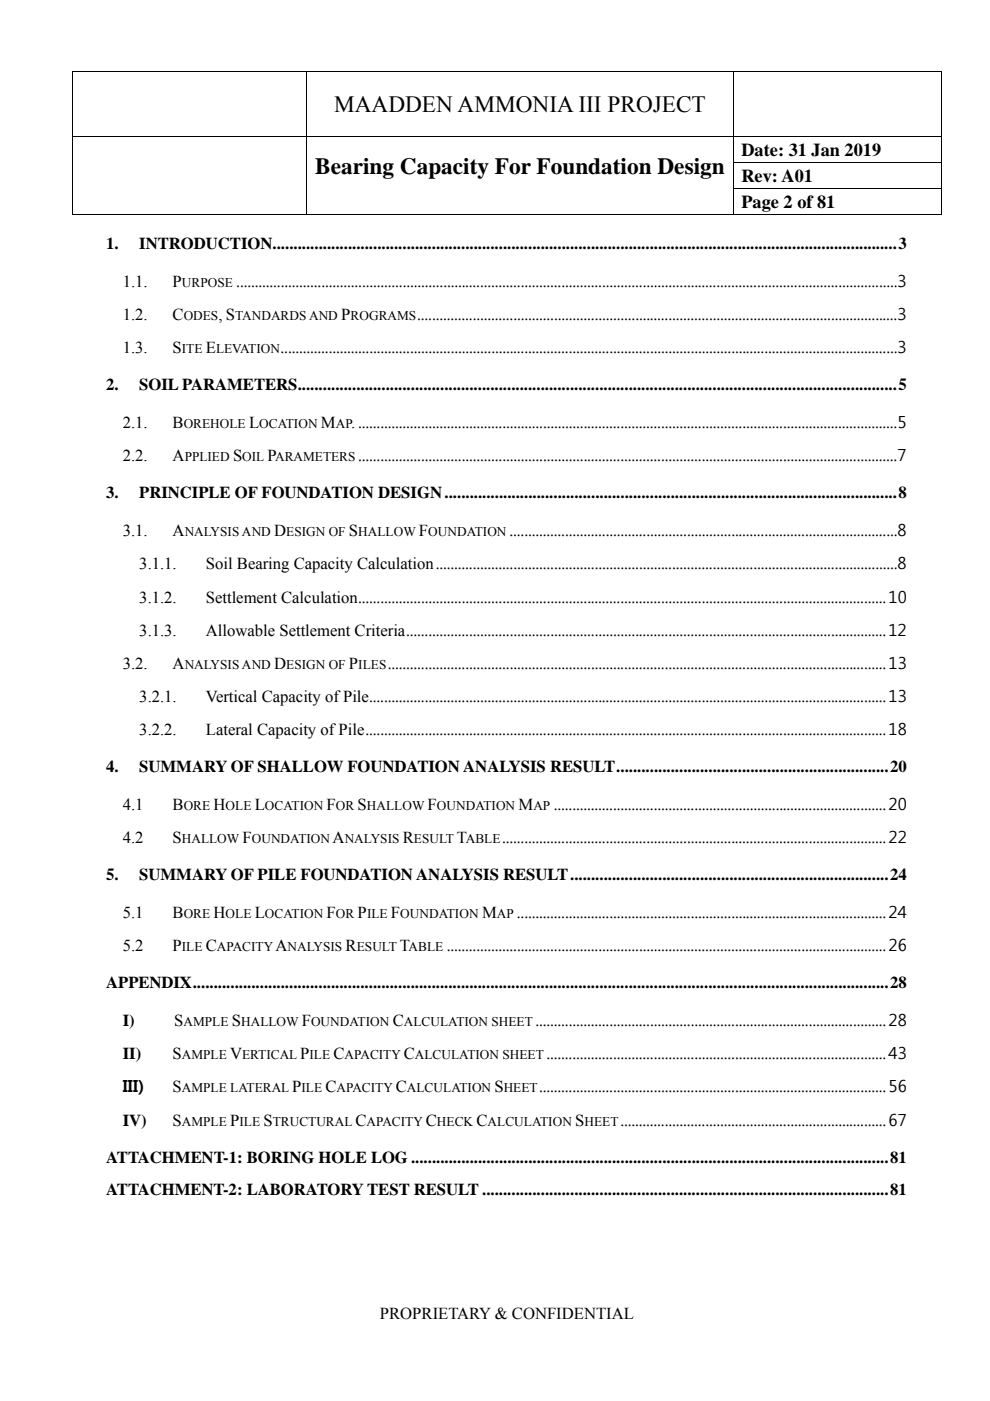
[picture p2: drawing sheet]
<svg xmlns="http://www.w3.org/2000/svg" width="210mm" height="297mm" viewBox="0 0 210 297" stroke-linecap="round" stroke-linejoin="round" font-family="sans-serif">
<defs><g id="words">
<g font-size="4.9">
<text x="70.9" y="23.8">MAADDEN AMMONIA III PROJECT</text>
<text x="66.8" y="36.8">Bearing Capacity For Foundation Design</text>
</g>
<g font-size="3.9">
<text x="157.2" y="33.1">Date: 31 Jan 2019</text>
<text x="157.2" y="38.6">Rev: A01</text>
<text x="157.2" y="44">Page 2 of 81</text>
</g>
<g font-size="3.5">
<text x="22.5" y="52.8">1.</text>
<text x="29.5" y="52.8">INTRODUCTION..................................................................................................................................................... 3</text>
<text x="26" y="60.8">1.1.</text>
<text x="36.6" y="60.8">P</text>
<text x="50.1" y="60.8">...................................................................................................................................................................................3</text>
<text x="26" y="67.9">1.2.</text>
<text x="36.6" y="67.9">C</text>
<text x="46.3" y="67.9">, S</text>
<text x="72.4" y="67.9">P</text>
<text x="88.5" y="67.9">..................................................................................................................................3</text>
<text x="26" y="74.9">1.3.</text>
<text x="36.6" y="74.9">S</text>
<text x="43.6" y="74.9">E</text>
<text x="59.5" y="74.9">.......................................................................................................................................................................3</text>
<text x="22.5" y="82.8">2.</text>
<text x="29.5" y="82.8">SOIL PARAMETERS ............................................................................................................................................... 5</text>
<text x="26" y="90.8">2.1.</text>
<text x="36.6" y="90.8">B</text>
<text x="52.8" y="90.8">L</text>
<text x="68.1" y="90.8">M</text>
<text x="74.5" y="90.8">...................................................................................................................................................5</text>
<text x="26" y="97.8">2.2.</text>
<text x="36.6" y="97.8">A</text>
<text x="49.4" y="97.8">S</text>
<text x="56.7" y="97.8">P</text>
<text x="76" y="97.8">..................................................................................................................................................7</text>
<text x="22.5" y="105.7">3.</text>
<text x="29.5" y="105.7">PRINCIPLE OF FOUNDATION DESIGN ............................................................................................................ 8</text>
<text x="26" y="113.7">3.1.</text>
<text x="36.6" y="113.7">A</text>
<text x="58.2" y="113.7">D</text>
<text x="74" y="113.7">S</text>
<text x="88.9" y="113.7">F</text>
<text x="108.1" y="113.7">.........................................................................................................8</text>
<text x="29.5" y="120.7">3.1.1.</text>
<text x="43.7" y="120.7">Soil Bearing Capacity Calculation.............................................................................................................................8</text>
<text x="29.5" y="127.8">3.1.2.</text>
<text x="43.7" y="127.8">Settlement Calculation............................................................................................................................................... 10</text>
<text x="29.5" y="134.8">3.1.3.</text>
<text x="43.7" y="134.8">Allowable Settlement Criteria.................................................................................................................................. 12</text>
<text x="26" y="141.8">3.2.</text>
<text x="36.6" y="141.8">A</text>
<text x="58.2" y="141.8">D</text>
<text x="74" y="141.8">P</text>
<text x="82.2" y="141.8">....................................................................................................................................... 13</text>
<text x="29.5" y="148.8">3.2.1.</text>
<text x="43.7" y="148.8">Vertical Capacity of Pile............................................................................................................................................ 13</text>
<text x="29.5" y="155.8">3.2.2.</text>
<text x="43.7" y="155.8">Lateral Capacity of Pile............................................................................................................................................. 18</text>
<text x="22.5" y="163.7">4.</text>
<text x="29.5" y="163.7">SUMMARY OF SHALLOW FOUNDATION ANALYSIS RESULT ................................................................. 20</text>
<text x="26" y="171.7">4.1</text>
<text x="36.6" y="171.7">B</text>
<text x="45.3" y="171.7">H</text>
<text x="54" y="171.7">L</text>
<text x="69.3" y="171.7">F</text>
<text x="75.9" y="171.7">S</text>
<text x="90.7" y="171.7">F</text>
<text x="110" y="171.7">M</text>
<text x="117.5" y="171.7">.......................................................................................... 20</text>
<text x="26" y="178.8">4.2</text>
<text x="36.6" y="178.8">S</text>
<text x="51.4" y="178.8">F</text>
<text x="70.5" y="178.8">A</text>
<text x="85.4" y="178.8">R</text>
<text x="96.9" y="178.8">T</text>
<text x="106.5" y="178.8">........................................................................................................ 22</text>
<text x="22.5" y="186.6">5.</text>
<text x="29.5" y="186.6">SUMMARY OF PILE FOUNDATION ANALYSIS RESULT ............................................................................ 24</text>
<text x="26" y="194.7">5.1</text>
<text x="36.6" y="194.7">B</text>
<text x="45.3" y="194.7">H</text>
<text x="54" y="194.7">L</text>
<text x="69.3" y="194.7">F</text>
<text x="75.9" y="194.7">P</text>
<text x="82.9" y="194.7">F</text>
<text x="102.2" y="194.7">M</text>
<text x="109.6" y="194.7">.................................................................................................... 24</text>
<text x="26" y="201.7">5.2</text>
<text x="36.6" y="201.7">P</text>
<text x="43.6" y="201.7">C</text>
<text x="58.4" y="201.7">A</text>
<text x="73.3" y="201.7">R</text>
<text x="84.8" y="201.7">T</text>
<text x="94.8" y="201.7">....................................................................................................................... 26</text>
<text x="22.5" y="209.6">APPENDIX ...................................................................................................................................................................... 28</text>
<text x="26" y="217.6">I)</text>
<text x="36.9" y="217.6">S</text>
<text x="49.2" y="217.6">S</text>
<text x="64" y="217.6">F</text>
<text x="83.3" y="217.6">C</text>
<text x="113.6" y="217.6">............................................................................................... 28</text>
<text x="26" y="224.6">II)</text>
<text x="36.6" y="224.6">S</text>
<text x="48.8" y="224.6">V</text>
<text x="63.7" y="224.6">P</text>
<text x="70.7" y="224.6">C</text>
<text x="85.7" y="224.6">C</text>
<text x="115.9" y="224.6">............................................................................................ 43</text>
<text x="26" y="231.6">III)</text>
<text x="36.6" y="231.6">S</text>
<text x="62" y="231.6">P</text>
<text x="69" y="231.6">C</text>
<text x="84" y="231.6">C</text>
<text x="104.9" y="231.6">S</text>
<text x="114.3" y="231.6">.............................................................................................. 56</text>
<text x="26" y="238.7">IV)</text>
<text x="36.6" y="238.7">S</text>
<text x="48.8" y="238.7">P</text>
<text x="55.9" y="238.7">S</text>
<text x="75.4" y="238.7">C</text>
<text x="90.3" y="238.7">C</text>
<text x="101.1" y="238.7">C</text>
<text x="122" y="238.7">S</text>
<text x="131.6" y="238.7">........................................................................ 67</text>
<text x="22.5" y="246.5">ATTACHMENT-1: BORING HOLE LOG .................................................................................................................. 81</text>
<text x="22.5" y="253.3">ATTACHMENT-2: LABORATORY TEST RESULT ................................................................................................. 81</text>
<text x="80.6" y="279.7">PROPRIETARY &amp; CONFIDENTIAL</text>
</g>
<g font-size="2.8">
<text x="38.6" y="60.8">URPOSE</text>
<text x="39" y="67.9">ODES</text>
<text x="49.9" y="67.9">TANDARDS AND</text>
<text x="74.4" y="67.9">ROGRAMS</text>
<text x="38.6" y="74.9">ITE</text>
<text x="45.8" y="74.9">LEVATION</text>
<text x="39" y="90.8">OREHOLE</text>
<text x="55" y="90.8">OCATION</text>
<text x="71.2" y="90.8">AP</text>
<text x="39.2" y="97.8">PPLIED</text>
<text x="51.4" y="97.8">OIL</text>
<text x="58.4" y="97.8">ARAMETERS</text>
<text x="39.2" y="113.7">NALYSIS AND</text>
<text x="60.7" y="113.7">ESIGN OF</text>
<text x="76" y="113.7">HALLOW</text>
<text x="90.8" y="113.7">OUNDATION</text>
<text x="39.2" y="141.8">NALYSIS AND</text>
<text x="60.7" y="141.8">ESIGN OF</text>
<text x="76" y="141.8">ILES</text>
<text x="39" y="171.7">ORE</text>
<text x="47.9" y="171.7">OLE</text>
<text x="56.2" y="171.7">OCATION</text>
<text x="71.2" y="171.7">OR</text>
<text x="77.8" y="171.7">HALLOW</text>
<text x="92.7" y="171.7">OUNDATION</text>
<text x="113.1" y="171.7">AP</text>
<text x="38.6" y="178.8">HALLOW</text>
<text x="53.4" y="178.8">OUNDATION</text>
<text x="73.1" y="178.8">NALYSIS</text>
<text x="87.8" y="178.8">ESULT</text>
<text x="98.8" y="178.8">ABLE</text>
<text x="39" y="194.7">ORE</text>
<text x="47.9" y="194.7">OLE</text>
<text x="56.2" y="194.7">OCATION</text>
<text x="71.2" y="194.7">OR</text>
<text x="77.9" y="194.7">ILE</text>
<text x="84.9" y="194.7">OUNDATION</text>
<text x="105.4" y="194.7">AP</text>
<text x="38.6" y="201.7">ILE</text>
<text x="46" y="201.7">APACITY</text>
<text x="61" y="201.7">NALYSIS</text>
<text x="75.7" y="201.7">ESULT</text>
<text x="86.7" y="201.7">ABLE</text>
<text x="38.9" y="217.6">AMPLE</text>
<text x="51.1" y="217.6">HALLOW</text>
<text x="66" y="217.6">OUNDATION</text>
<text x="85.7" y="217.6">ALCULATION SHEET</text>
<text x="38.6" y="224.6">AMPLE</text>
<text x="51.4" y="224.6">ERTICAL</text>
<text x="65.6" y="224.6">ILE</text>
<text x="73.1" y="224.6">APACITY</text>
<text x="88" y="224.6">ALCULATION SHEET</text>
<text x="38.6" y="231.6">AMPLE LATERAL</text>
<text x="63.9" y="231.6">ILE</text>
<text x="71.4" y="231.6">APACITY</text>
<text x="86.3" y="231.6">ALCULATION</text>
<text x="106.8" y="231.6">HEET</text>
<text x="38.6" y="238.7">AMPLE</text>
<text x="50.8" y="238.7">ILE</text>
<text x="57.9" y="238.7">TRUCTURAL</text>
<text x="77.8" y="238.7">APACITY</text>
<text x="92.7" y="238.7">HECK</text>
<text x="103.4" y="238.7">ALCULATION</text>
<text x="124" y="238.7">HEET</text>
</g>
</g></defs>
<path d="M15.2 15h.2v.2h-.2zM199.7 15h.2v.2h-.2zM15.2 34.4h.2v.2h-.2zM65 34.4h.2v.2h-.2zM155.4 34.4h.2v.2h-.2zM199.7 29h.2v.1h-.2zM199.7 34.4h.2v.2h-.2zM15.2 39.8h.2v.2h-.2zM65 39.8h.2v.2h-.2zM155.4 39.8h.2v.2h-.2zM199.7 39.8h.2v.2h-.2zM199.7 45.3h.2v.2h-.2z" fill="#000"/>
<g fill="none" stroke="#000" stroke-width=".21">
<path d="M15.3 15.2v13.8M65.1 15.2v13.8M155.5 15.2v13.8M199.7 15.1h-184.5M199.8 15.2v13.8M15.2 29h184.5M15.3 29.1v5.3M15.3 34.6v5.2M65.1 29.1v5.3M65.1 34.6v5.2M155.5 29.1v5.3M155.5 34.6v5.2"/>
<path d="M155.6 34.5h44.1M155.6 39.9h44.1M199.8 29.1v5.3M199.8 34.6v5.2M15.2 45.4h49.8M15.3 40v5.5M65.1 40v5.5M65.2 45.4h90.2M155.5 40v5.5M155.6 45.4h44.1M199.8 40v5.5"/>
</g>
<use href="#words"/>
</svg>
